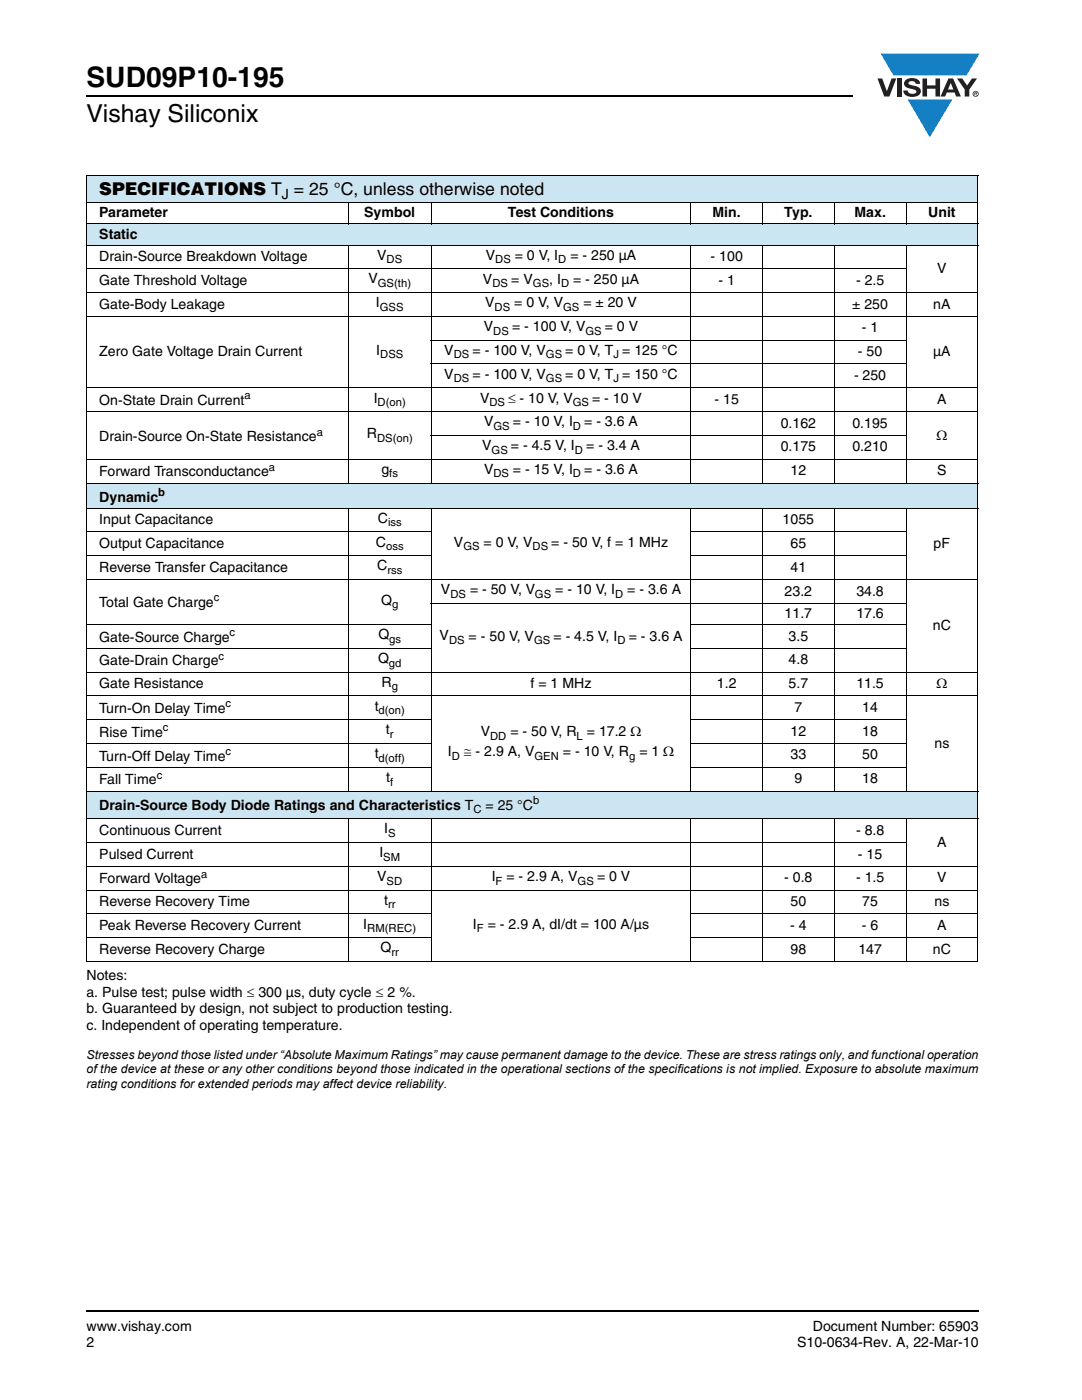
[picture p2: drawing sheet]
<svg xmlns="http://www.w3.org/2000/svg" width="216mm" height="279mm" viewBox="0 0 216 279" stroke-linecap="round" stroke-linejoin="round" font-family="sans-serif">
<defs><g id="words">
<text font-size="5.6" x="17.3" y="17.4">SUD09P10-195</text>
<text font-size="4.9" x="17.3" y="24.4">Vishay Siliconix</text>
<text font-size="3.5" x="19.8" y="38.9">SPECIFICATIONS T = 25 °C, unless otherwise noted</text>
<g font-size="2.8">
<text x="56.2" y="39.8">J</text>
<text x="19.8" y="43.4">Parameter</text>
<text x="19.8" y="47.6">Static</text>
<text x="72.7" y="43.4">Symbol</text>
<text x="101.4" y="43.4">Test Conditions</text>
<text x="142.2" y="43.4">Min.</text>
<text x="156.5" y="43.4">Typ.</text>
<text x="170.5" y="43.4">Max.</text>
<text x="185.2" y="43.4">Unit</text>
<text x="19.8" y="52.1">Drain-Source Breakdown Voltage</text>
<text x="75.3" y="51.8">V</text>
<text x="96.9" y="51.8">V</text>
<text x="102.7" y="51.8">= 0 V, I</text>
<text x="113.8" y="51.8">= - 250 µA</text>
<text x="141.8" y="52.1">- 100</text>
<text x="19.8" y="56.9">Gate Threshold Voltage</text>
<text x="73.5" y="56.6">V</text>
<text x="96.4" y="56.6">V</text>
<text x="102" y="56.6">= V</text>
<text x="109.6" y="56.6">, I</text>
<text x="114.4" y="56.6">= - 250 µA</text>
<text x="143.4" y="56.9">- 1</text>
<text x="170.8" y="56.9">- 2.5</text>
<text x="187" y="54.5">V</text>
<text x="19.8" y="61.6">Gate-Body Leakage</text>
<text x="75" y="61.3">I</text>
<text x="96.8" y="61.3">V</text>
<text x="102.6" y="61.3">= 0 V, V</text>
<text x="116.4" y="61.3">= ± 20 V</text>
<text x="170.1" y="61.6">± 250</text>
<text x="186.2" y="61.6">nA</text>
<text x="19.8" y="71.1">Zero Gate Voltage Drain Current</text>
<text x="75.1" y="70.8">I</text>
<text x="88.6" y="70.8">V</text>
<text x="94.3" y="70.8">= - 100 V, V</text>
<text x="96.5" y="66.1">V</text>
<text x="102.2" y="66.1">= - 100 V, V</text>
<text x="112.8" y="70.8">= 0 V, T = 125 °C</text>
<text x="120.7" y="66.1">= 0 V</text>
<text x="171.2" y="71.1">- 50</text>
<text x="172" y="66.4">- 1</text>
<text x="186.2" y="71.1">µA</text>
<text x="88.6" y="75.6">V</text>
<text x="94.3" y="75.6">= - 100 V, V</text>
<text x="112.8" y="75.6">= 0 V, T = 150 °C</text>
<text x="170.4" y="75.8">- 250</text>
<text x="19.8" y="80.8">On-State Drain Current</text>
<text x="74.6" y="80.3">I</text>
<text x="95.8" y="80.3">V</text>
<text x="101.4" y="80.3">≤ - 10 V, V</text>
<text x="118.2" y="80.3">= - 10 V</text>
<text x="142.6" y="80.6">- 15</text>
<text x="187" y="80.6">A</text>
<text x="19.8" y="88.1">Drain-Source On-State Resistance</text>
<text x="73.2" y="87.5">R</text>
<text x="96.2" y="89.9">V</text>
<text x="96.6" y="85.1">V</text>
<text x="102" y="89.9">= - 4.5 V, I</text>
<text x="102.4" y="85.1">= - 10 V, I</text>
<text x="116.6" y="85.1">= - 3.6 A</text>
<text x="117" y="89.9">= - 3.4 A</text>
<text x="155.8" y="85.3">0.162</text>
<text x="170.1" y="85.3">0.195</text>
<text x="186.9" y="87.7">Ω</text>
<text x="19.8" y="95.1">Forward Transconductance</text>
<text x="76.1" y="94.6">g</text>
<text x="96.6" y="94.6">V</text>
<text x="102.4" y="94.6">= - 15 V, I</text>
<text x="116.6" y="94.6">= - 3.6 A</text>
<text x="155.8" y="90.1">0.175</text>
<text x="157.8" y="94.8">12</text>
<text x="170.1" y="90.1">0.210</text>
<text x="187" y="94.8">S</text>
<text x="19.8" y="100.1">Dynamic</text>
<text x="19.8" y="104.6">Input Capacitance</text>
<text x="75.4" y="104.3">C</text>
<text x="156.2" y="104.6">1055</text>
<text x="19.8" y="109.3">Output Capacitance</text>
<text x="75" y="109.1">C</text>
<text x="75.3" y="113.8">C</text>
<text x="90.6" y="109.1">V</text>
<text x="96.5" y="109.1">= 0 V, V</text>
<text x="110" y="109.1">= - 50 V, f = 1 MHz</text>
<text x="157.8" y="109.3">65</text>
<text x="186.3" y="109.3">pF</text>
<text x="19.8" y="114.1">Reverse Transfer Capacitance</text>
<text x="88" y="118.6">V</text>
<text x="93.8" y="118.6">= - 50 V, V</text>
<text x="110.8" y="118.6">= - 10 V, I</text>
<text x="125.2" y="118.6">= - 3.6 A</text>
<text x="156.6" y="118.9">23.2</text>
<text x="157.8" y="114.1">41</text>
<text x="170.9" y="118.9">34.8</text>
<text x="19.8" y="121.2">Total Gate Charge</text>
<text x="76.1" y="120.7">Q</text>
<text x="156.6" y="123.3">11.7</text>
<text x="170.9" y="123.3">17.6</text>
<text x="186.1" y="125.7">nC</text>
<text x="19.8" y="128">Gate-Source Charge</text>
<text x="75.5" y="127.6">Q</text>
<text x="87.7" y="127.8">V</text>
<text x="93.5" y="127.8">= - 50 V, V</text>
<text x="110.4" y="127.8">= - 4.5 V, I</text>
<text x="125.5" y="127.8">= - 3.6 A</text>
<text x="157.4" y="127.8">3.5</text>
<text x="19.8" y="132.8">Gate-Drain Charge</text>
<text x="19.8" y="137.3">Gate Resistance</text>
<text x="75.4" y="132.3">Q</text>
<text x="76.1" y="137.1">R</text>
<text x="105.9" y="137.3">f = 1 MHz</text>
<text x="143" y="137.3">1.2</text>
<text x="157.4" y="137.3">5.7</text>
<text x="157.4" y="132.6">4.8</text>
<text x="170.9" y="137.3">11.5</text>
<text x="186.9" y="137.3">Ω</text>
<text x="19.8" y="142.3">Turn-On Delay Time</text>
<text x="74.8" y="141.8">t</text>
<text x="158.5" y="142.1">7</text>
<text x="172.1" y="142.1">14</text>
<text x="19.8" y="147">Rise Time</text>
<text x="77" y="146.6">t</text>
<text x="95.9" y="146.9">V</text>
<text x="101.9" y="146.9">= - 50 V, R</text>
<text x="117.1" y="146.9">= 17.2 Ω</text>
<text x="157.8" y="146.8">12</text>
<text x="172.1" y="146.8">18</text>
<text x="186.5" y="149.2">ns</text>
<text x="19.8" y="151.8">Turn-Off Delay Time</text>
<text x="74.8" y="151.3">t</text>
<text x="89.4" y="151">I</text>
<text x="92.6" y="151">≅ - 2.9 A, V</text>
<text x="112.3" y="151">= - 10 V, R</text>
<text x="127.6" y="151">= 1 Ω</text>
<text x="157.8" y="151.6">33</text>
<text x="172.1" y="151.6">50</text>
<text x="19.8" y="156.5">Fall Time</text>
<text x="19.8" y="161.6">Drain-Source Body Diode Ratings and Characteristics T</text>
<text x="77.1" y="156.1">t</text>
<text x="96.9" y="161.6">= 25 °C</text>
<text x="158.5" y="156.3">9</text>
<text x="172.1" y="156.3">18</text>
<text x="19.8" y="166.6">Continuous Current</text>
<text x="76.6" y="166.3">I</text>
<text x="170.8" y="166.6">- 8.8</text>
<text x="19.8" y="171.3">Pulsed Current</text>
<text x="75.7" y="171.1">I</text>
<text x="171.2" y="171.3">- 15</text>
<text x="187" y="169">A</text>
<text x="19.8" y="176.3">Forward Voltage</text>
<text x="75.3" y="175.8">V</text>
<text x="98.1" y="175.8">I</text>
<text x="101" y="175.8">= - 2.9 A, V</text>
<text x="119.1" y="175.8">= 0 V</text>
<text x="156.5" y="176.1">- 0.8</text>
<text x="170.8" y="176.1">- 1.5</text>
<text x="187" y="176.1">V</text>
<text x="19.8" y="180.8">Reverse Recovery Time</text>
<text x="19.8" y="185.6">Peak Reverse Recovery Current</text>
<text x="72.5" y="185.3">I</text>
<text x="76.6" y="180.6">t</text>
<text x="94.4" y="185.3">I</text>
<text x="97.3" y="185.3">= - 2.9 A, dI/dt = 100 A/µs</text>
<text x="157.7" y="185.6">- 4</text>
<text x="157.8" y="180.8">50</text>
<text x="172" y="185.6">- 6</text>
<text x="172.1" y="180.8">75</text>
<text x="186.5" y="180.8">ns</text>
<text x="187" y="185.6">A</text>
<text x="19.8" y="190.4">Reverse Recovery Charge</text>
<text x="75.9" y="190.1">Q</text>
<text x="157.8" y="190.4">98</text>
<text x="171.3" y="190.4">147</text>
<text x="186.1" y="190.4">nC</text>
<text x="17.3" y="195.5">Notes:</text>
<text x="17.3" y="198.9">a. Pulse test; pulse width ≤ 300 µs, duty cycle ≤ 2 %.</text>
<text x="17.3" y="202.2">b. Guaranteed by design, not subject to production testing.</text>
<text x="17.3" y="205.6">c. Independent of operating temperature.</text>
<text x="17.3" y="265.6">www.vishay.com</text>
<text x="17.3" y="268.8">2</text>
<text x="159" y="268.8">S10-0634-Rev. A, 22-Mar-10</text>
<text x="162.2" y="265.6">Document Number: 65903</text>
</g>
<g font-size="2.5">
<text x="17.3" y="214.2">of the device at these or any other conditions beyond those indicated in the operational sections of the specifications is not implied. Exposure to absolute maximum</text>
<text x="17.3" y="211.4">Stresses beyond those listed under “Absolute Maximum Ratings” may cause permanent damage to the device. These are stress ratings only, and functional operation</text>
<text x="17.3" y="217.1">rating conditions for extended periods may affect device reliability.</text>
</g>
<g font-size="2.2">
<text x="77.2" y="52.5">DS</text>
<text x="98.8" y="52.5">DS</text>
<text x="111.4" y="52.5">D</text>
<text x="75.4" y="57.3">GS(th)</text>
<text x="98.3" y="57.3">DS</text>
<text x="106.3" y="57.3">GS</text>
<text x="112" y="57.3">D</text>
<text x="75.8" y="62">GSS</text>
<text x="98.7" y="62">DS</text>
<text x="112.4" y="62">GS</text>
<text x="75.9" y="71.5">DSS</text>
<text x="90.5" y="71.5">DS</text>
<text x="98.4" y="66.8">DS</text>
<text x="108.9" y="71.5">GS</text>
<text x="116.8" y="66.8">GS</text>
<text x="122.4" y="71.5">J</text>
<text x="90.5" y="76.3">DS</text>
<text x="108.9" y="76.3">GS</text>
<text x="122.4" y="76.3">J</text>
<text x="48.8" y="79.7">a</text>
<text x="75.4" y="81">D(on)</text>
<text x="97.6" y="81">DS</text>
<text x="114.3" y="81">GS</text>
<text x="63.2" y="87">a</text>
<text x="75.2" y="88.2">DS(on)</text>
<text x="98.5" y="85.8">GS</text>
<text x="114.3" y="85.8">D</text>
<text x="53.6" y="93.9">a</text>
<text x="77.7" y="95.3">fs</text>
<text x="98.1" y="90.6">GS</text>
<text x="98.4" y="95.3">DS</text>
<text x="114.3" y="95.3">D</text>
<text x="114.7" y="90.6">D</text>
<text x="31.6" y="99">b</text>
<text x="77.4" y="105">iss</text>
<text x="77" y="109.8">oss</text>
<text x="92.5" y="109.8">GS</text>
<text x="106.3" y="109.8">DS</text>
<text x="77.3" y="114.5">rss</text>
<text x="89.9" y="119.3">DS</text>
<text x="106.7" y="119.3">GS</text>
<text x="122.7" y="119.3">D</text>
<text x="42.7" y="120">c</text>
<text x="78.3" y="121.4">g</text>
<text x="43.6" y="131.7">c</text>
<text x="45.8" y="126.9">c</text>
<text x="77.7" y="128.3">gs</text>
<text x="89.6" y="128.5">DS</text>
<text x="106.6" y="128.5">GS</text>
<text x="123.2" y="128.5">D</text>
<text x="77.6" y="133">gd</text>
<text x="78.2" y="137.8">g</text>
<text x="45" y="141.2">c</text>
<text x="75.5" y="142.5">d(on)</text>
<text x="32.5" y="145.9">c</text>
<text x="77.8" y="147.3">r</text>
<text x="97.8" y="147.6">DD</text>
<text x="115.1" y="147.6">L</text>
<text x="31.3" y="155.4">c</text>
<text x="45" y="150.6">c</text>
<text x="75.5" y="152">d(off)</text>
<text x="90.1" y="151.7">D</text>
<text x="106.7" y="151.7">GEN</text>
<text x="125.5" y="151.7">g</text>
<text x="77.9" y="156.8">f</text>
<text x="106.4" y="160.4">b</text>
<text x="77.4" y="167">S</text>
<text x="94.5" y="162.3">C</text>
<text x="76.5" y="171.8">SM</text>
<text x="40.2" y="175.2">a</text>
<text x="77.2" y="176.5">SD</text>
<text x="98.9" y="176.5">F</text>
<text x="115.3" y="176.5">GS</text>
<text x="77.4" y="181.3">rr</text>
<text x="73.3" y="186">RM(REC)</text>
<text x="78.1" y="190.8">rr</text>
<text x="95.2" y="186">F</text>
</g>
</g></defs>
<path d="M17.1 18.9h.2v.3h-.2zM17.1 261.5h.2v.4h-.2z" fill="#000"/>
<path d="M17.3 19.1h152.9M17.3 261.7h178.1" fill="none" stroke="#000" stroke-width=".36"/>
<path d="M175.1 10.7h20.4v16.7h-20.4z" fill="#fff"/>
<g fill="#147fc3">
<path d="M175.7 10.7h19.7l-2.5 4.4h-3.8h-10.8z"/>
<path d="M181.1 19.9h8.9l-4.5 7.5z"/>
</g>
<g fill="#231f20">
<path d="M175.1 15.7h.9l1 2.5 .9-2.5h.9l-1.3 3.6h-1.1z"/>
<path d="M179 15.7h.9v3.6h-.9z"/>
<path d="M180.7 16a2.1 2.1 0 0 1 2.8 .3l.1 .4h-.9a.79 .79 0 0 0-.7-.5 .79 .79 0 0 0-.7 .4l.2 .3 1 .2a1.08 1.08 0 0 1 1.2 1.1 1.08 1.08 0 0 1-1.1 1.1 1.73 1.73 0 0 1-2.4-1.2h.9a.96 .96 0 0 0 .8 .6 .96 .96 0 0 0 1-.4 1.31 1.31 0 0 0-1.3-.6 1.03 1.03 0 0 1-1-.6 1.03 1.03 0 0 1 .1-1.1z"/>
<path d="M184.1 15.7h.9v1.3h1.7v-1.3h.9v3.6h-.9v-1.6h-1.7v1.6h-.9z"/>
<path d="M191 15.7h1l1 1.4 .9-1.4h1.1l-1.6 2.2v1.4h-.9v-1.4z"/>
<path d="M189.7 16.5l.5 1.4h-1zM189.2 15.7l-1.5 3.6h.9l.3-.8h1.6l.3 .8h.9l-1.5-3.6z"/>
<path d="M194.2 18.7a.46 .46 0 0 1 .9 0 .46 .46 0 0 1-.9 0zM194.1 18.7a.6 .6 0 0 0 1.2 0 .6 .6 0 0 0-1.2 0z"/>
<path d="M194.6 18.5h.2v.2h-.2zM194.4 18.4v.7h.2v-.3l.3 .3-.1-.3 .1-.2v-.2z"/>
</g>
<g fill="#cce5f3">
<path d="M17.3 34.9h177.8v5.5h-177.8z"/>
<path d="M17.3 44.7h177.8v4.2h-177.8z"/>
<path d="M17.3 96.4h177.8v5h-177.8z"/>
<path d="M17.3 157.9h177.8v5.5h-177.8z"/>
</g>
<g fill="none" stroke="#000" stroke-width=".2">
<path d="M17.2 34.9h178M17.3 35v9.6M195.1 35v9.6M17.2 40.4h120.6M17.2 44.7h178M17.2 48.9h178M17.2 53.7h163.7M17.2 58.4h178M17.3 44.7v4.1M17.3 49v47.3M69.5 40.3v4.4M69.5 48.8v47.7"/>
<path d="M86.1 40.3v4.4M86.1 48.8v47.7M137.8 40.3v4.4M137.8 48.8v47.7M137.9 40.4h42.8M152.2 40.3v4.4M152.2 48.8v47.7M166.5 40.3v4.4M166.5 48.8v47.7M180.8 40.3v4.4M180.8 48.8v47.7M180.9 40.4h14.3"/>
<path d="M195.1 44.7v4.1M195.1 49v47.3M17.2 63.1h178M17.2 77.4h178M86 67.9h94.9M86 72.6h94.9M17.2 82.1h178M17.2 91.7h178M17.2 96.4h178M17.3 96.5v4.8M86 86.9h94.9M195.1 96.5v4.8"/>
<path d="M17.2 101.4h178M17.2 106.2h68.9M17.2 110.9h68.9M17.2 115.7h178M17.3 101.5v90.3M69.5 101.3v56.7M86.1 101.3v56.7M137.8 106.2h43.1M137.8 110.9h43.1M137.8 101.3v56.7M152.2 101.3v56.7M166.5 101.3v56.7"/>
<path d="M180.8 101.3v56.7M195.1 101.5v90.3M17.2 124.6h68.9M17.2 129.4h68.9M17.2 134.1h178M17.2 138.9h178M86 120.4h94.9M137.8 124.6h43.1M137.8 129.4h43.1M17.2 143.6h68.9M17.2 148.4h68.9M17.2 153.1h68.9"/>
<path d="M17.2 157.9h178M137.8 143.6h43.1M137.8 148.4h43.1M137.8 153.1h43.1M17.2 163.4h178M17.2 168.1h163.7M17.2 172.9h178M17.2 177.7h178M69.5 163.3v28.7M86.1 163.3v28.7M137.8 163.3v28.7M152.2 163.3v28.7"/>
<path d="M166.5 163.3v28.7M180.8 163.3v28.7M17.2 182.4h68.9M17.2 187.1h68.9M17.2 191.9h120.6M137.8 182.4h57.4M137.8 187.1h57.4M137.9 191.9h42.8M180.9 191.9h14.3"/>
</g>
<use href="#words"/>
</svg>
